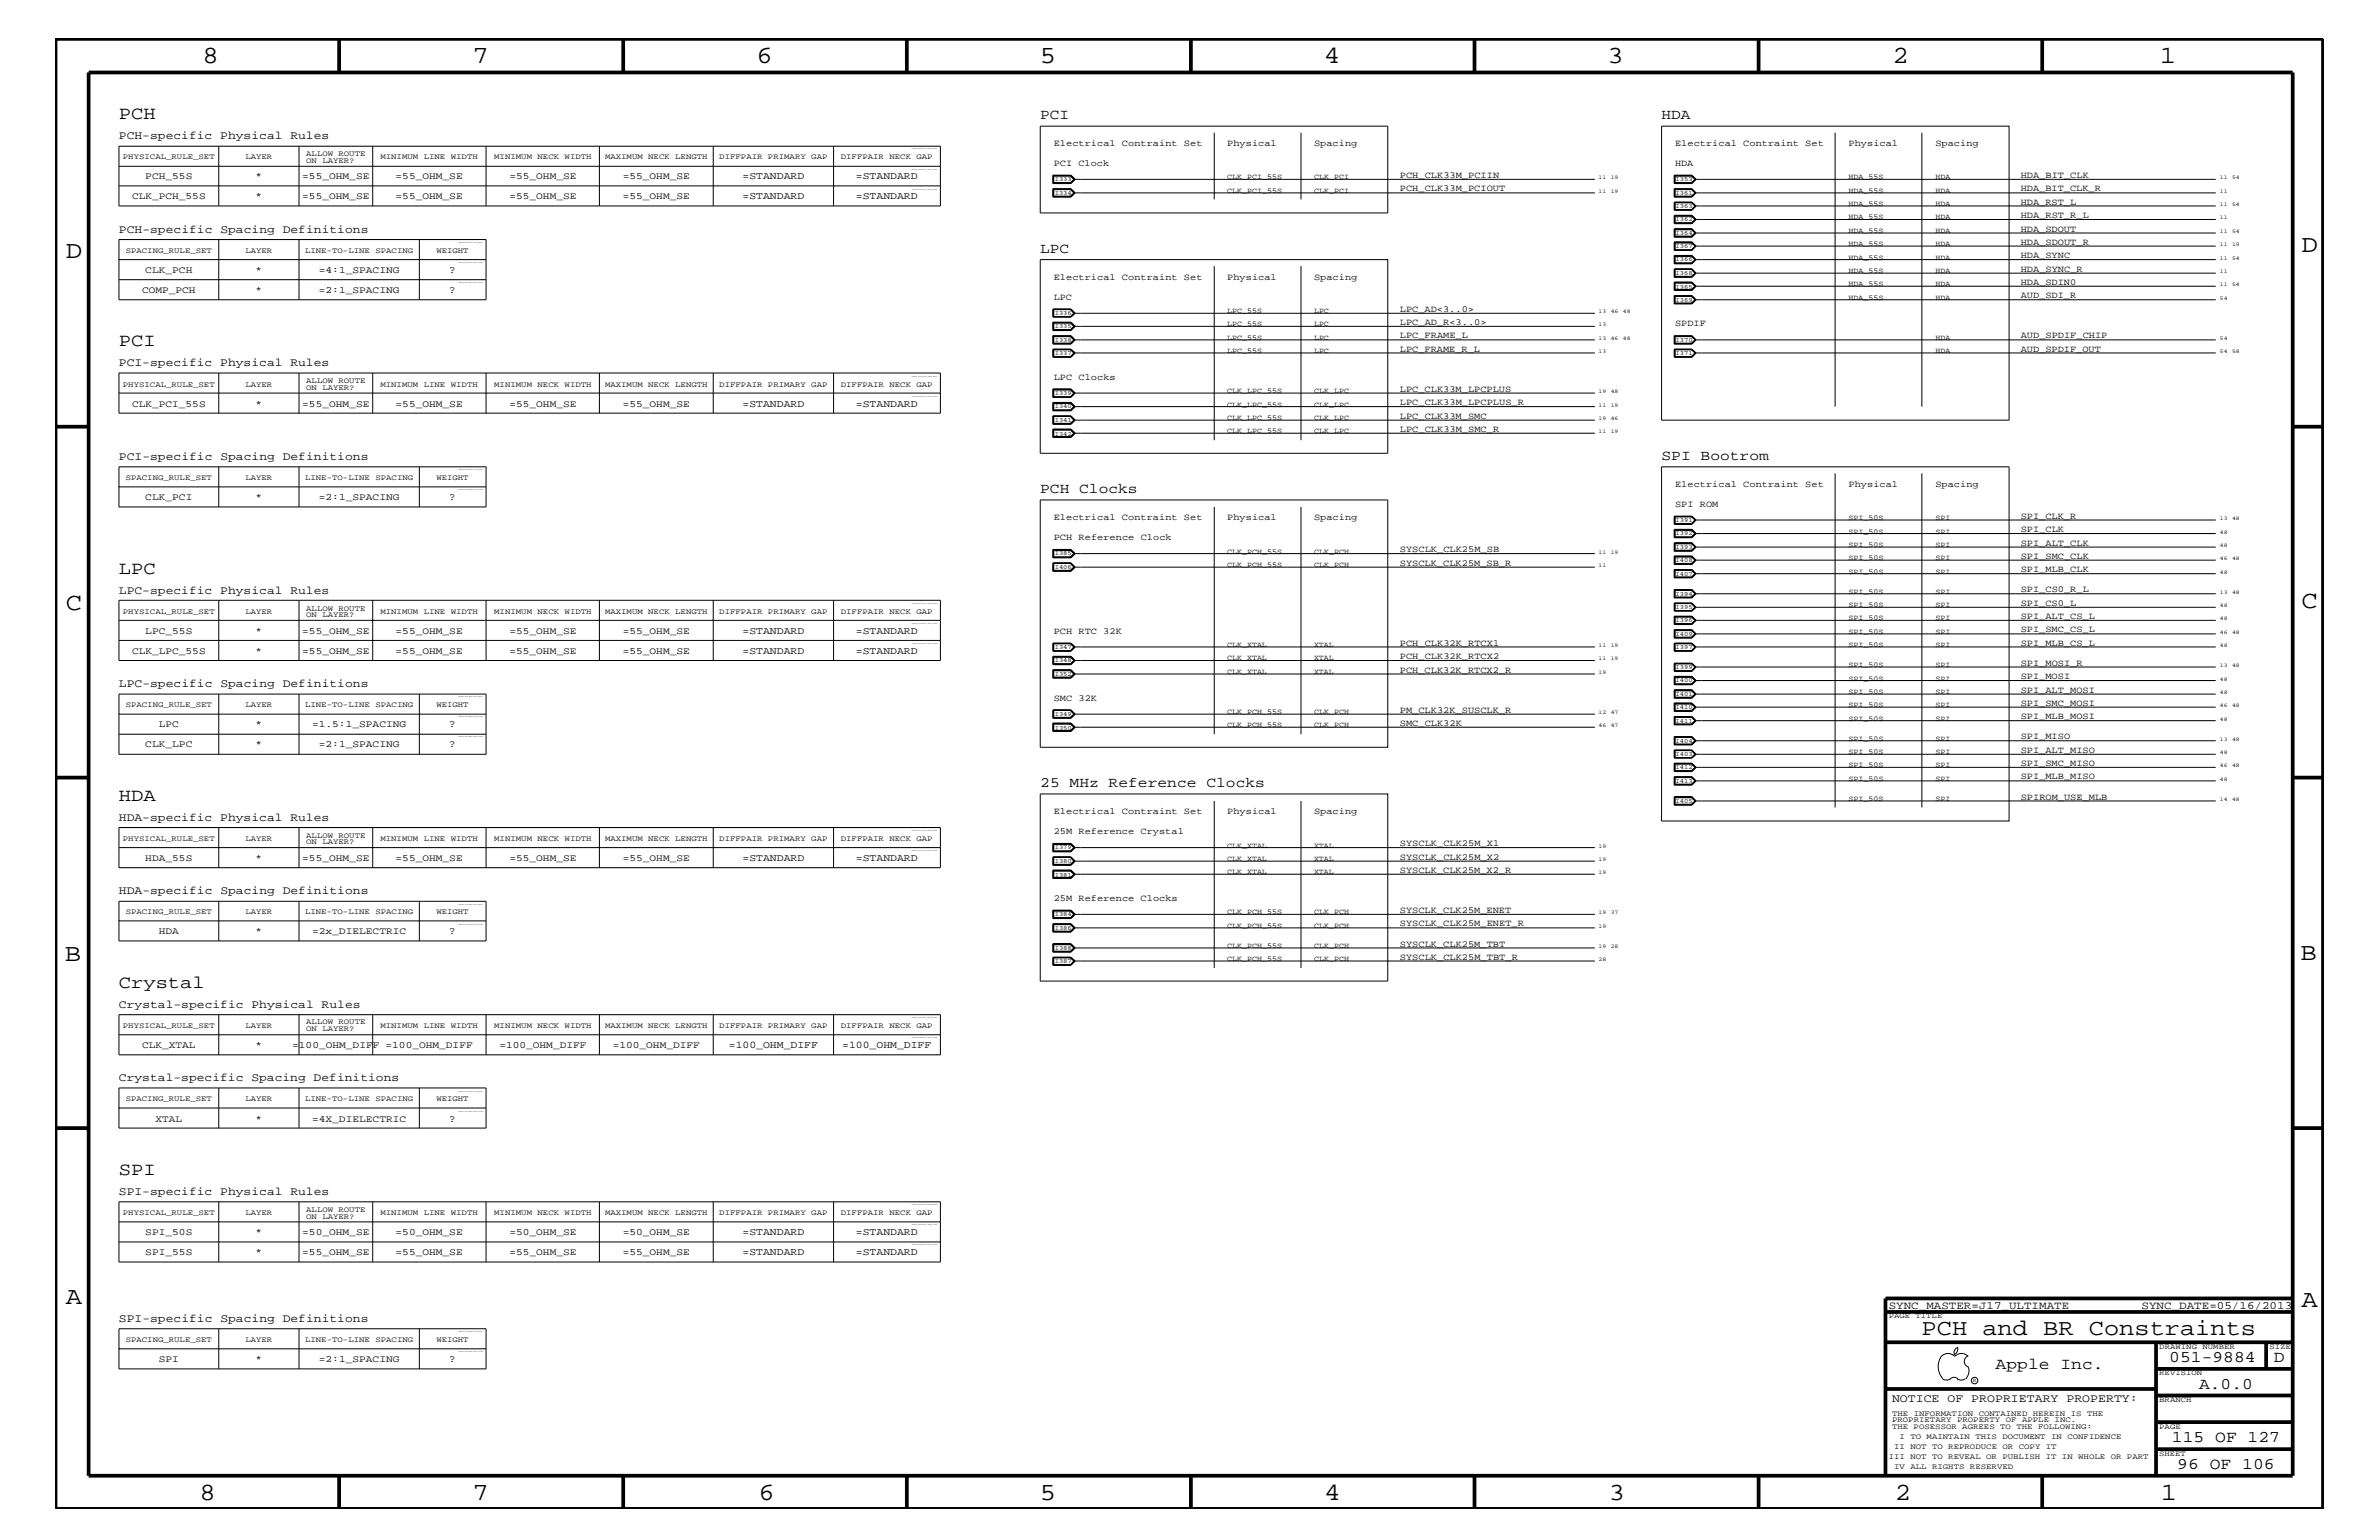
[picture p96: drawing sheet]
<svg xmlns="http://www.w3.org/2000/svg" width="432mm" height="279mm" viewBox="0 0 432 279" stroke-linecap="round" stroke-linejoin="round" font-family="sans-serif">
<defs><g id="words">
<g font-size="4.5">
<text x="36.7" y="11.5">8</text>
<text x="85.8" y="11.5">7</text>
<text x="137.3" y="11.5">6</text>
<text x="188.7" y="11.5">5</text>
<text x="240.3" y="11.5">4</text>
<text x="291.8" y="11.5">3</text>
<text x="343.5" y="11.5">2</text>
<text x="392" y="11.5">1</text>
<text x="11.9" y="46.8">D</text>
<text x="417.7" y="45.7">D</text>
<text x="11.9" y="110.6">C</text>
<text x="417.7" y="110.3">C</text>
<text x="11.8" y="174.3">B</text>
<text x="417.6" y="174.2">B</text>
<text x="11.9" y="236.7">A</text>
<text x="417.7" y="237.1">A</text>
<text x="36.2" y="272.1">8</text>
<text x="85.8" y="272.1">7</text>
<text x="137.7" y="272.1">6</text>
<text x="188.7" y="272.1">5</text>
<text x="240.4" y="272.1">4</text>
<text x="292" y="272.1">3</text>
<text x="343.9" y="272.1">2</text>
<text x="392.2" y="272.1">1</text>
</g>
<text font-size="4.1" x="348.8" y="242.3">PCH and BR Constraints</text>
<g font-size="3.3">
<text x="21.6" y="21.6">PCH</text>
<text x="21.6" y="62.9">PCI</text>
<text x="21.6" y="104.1">LPC</text>
<text x="21.6" y="145.3">HDA</text>
<text x="21.6" y="179.3">Crystal</text>
<text x="21.6" y="213.2">SPI</text>
</g>
<g font-size="3">
<text x="362.2" y="248.4">Apple Inc.</text>
<text x="393.7" y="247.1">051-9884</text>
<text x="399.2" y="252">A.0.0</text>
<text x="412.7" y="247.1">D</text>
<text x="394.2" y="261.6">115 OF 127</text>
<text x="395.2" y="266.6">96 OF 106</text>
</g>
<g font-size="2.6">
<text x="188.8" y="21.6">PCI</text>
<text x="301.6" y="21.6">HDA</text>
<text x="188.8" y="45.9">LPC</text>
<text x="301.6" y="83.5">SPI Bootrom</text>
<text x="188.8" y="89.5">PCH Clocks</text>
<text x="188.8" y="142.9">25 MHz Reference Clocks</text>
</g>
<g font-size="2.1">
<text x="21.6" y="25.3">PCH-specific Physical Rules</text>
<text x="21.6" y="42.3">PCH-specific Spacing Definitions</text>
<text x="21.6" y="66.5">PCI-specific Physical Rules</text>
<text x="21.6" y="83.5">PCI-specific Spacing Definitions</text>
<text x="21.6" y="107.7">LPC-specific Physical Rules</text>
<text x="21.6" y="124.7">LPC-specific Spacing Definitions</text>
<text x="21.6" y="149">HDA-specific Physical Rules</text>
<text x="21.6" y="162.2">HDA-specific Spacing Definitions</text>
<text x="21.6" y="182.9">Crystal-specific Physical Rules</text>
<text x="21.6" y="196.2">Crystal-specific Spacing Definitions</text>
<text x="21.6" y="216.9">SPI-specific Physical Rules</text>
<text x="21.6" y="239.9">SPI-specific Spacing Definitions</text>
<text x="343.4" y="254.4">NOTICE OF PROPRIETARY PROPERTY:</text>
</g>
<g font-size="2">
<text x="342.8" y="237.4">SYNC_MASTER=J17_ULTIMATE</text>
<text x="388.7" y="237.4">SYNC_DATE=05/16/2013</text>
</g>
<g font-size="1.9">
<text x="134.8" y="32.5">=STANDARD</text>
<text x="155.4" y="32.5">=STANDARD</text>
<text x="134.8" y="36.2">=STANDARD</text>
<text x="155.4" y="36.2">=STANDARD</text>
<text x="81.5" y="49.6">?</text>
<text x="81.5" y="53.2">?</text>
<text x="134.8" y="73.8">=STANDARD</text>
<text x="155.4" y="73.8">=STANDARD</text>
<text x="81.5" y="90.7">?</text>
<text x="134.8" y="115">=STANDARD</text>
<text x="134.8" y="118.6">=STANDARD</text>
<text x="155.4" y="115">=STANDARD</text>
<text x="155.4" y="118.6">=STANDARD</text>
<text x="81.5" y="131.9">?</text>
<text x="81.5" y="135.6">?</text>
<text x="134.8" y="156.2">=STANDARD</text>
<text x="155.4" y="156.2">=STANDARD</text>
<text x="81.5" y="169.5">?</text>
<text x="132.3" y="190.2">=100_OHM_DIFF</text>
<text x="152.9" y="190.2">=100_OHM_DIFF</text>
<text x="81.5" y="203.5">?</text>
<text x="134.8" y="224.1">=STANDARD</text>
<text x="134.8" y="227.7">=STANDARD</text>
<text x="155.4" y="224.1">=STANDARD</text>
<text x="155.4" y="227.7">=STANDARD</text>
<text x="81.5" y="247.1">?</text>
</g>
<g font-size="1.8">
<text x="26.4" y="32.5">PCH_55S</text>
<text x="46.4" y="32.5">*</text>
<text x="54.9" y="32.5">=55_OHM_SE</text>
<text x="71.8" y="32.5">=55_OHM_SE</text>
<text x="92.5" y="32.5">=55_OHM_SE</text>
<text x="113" y="32.5">=55_OHM_SE</text>
<text x="24" y="36.2">CLK_PCH_55S</text>
<text x="46.4" y="36.2">*</text>
<text x="54.9" y="36.2">=55_OHM_SE</text>
<text x="71.8" y="36.2">=55_OHM_SE</text>
<text x="92.5" y="36.2">=55_OHM_SE</text>
<text x="113" y="36.2">=55_OHM_SE</text>
<text x="25.8" y="53.2">COMP_PCH</text>
<text x="26.4" y="49.6">CLK_PCH</text>
<text x="46.4" y="49.6">*</text>
<text x="46.4" y="53.2">*</text>
<text x="57.9" y="49.6">=4:1_SPACING</text>
<text x="57.9" y="53.2">=2:1_SPACING</text>
<text x="24" y="73.8">CLK_PCI_55S</text>
<text x="46.4" y="73.8">*</text>
<text x="54.9" y="73.8">=55_OHM_SE</text>
<text x="71.8" y="73.8">=55_OHM_SE</text>
<text x="92.5" y="73.8">=55_OHM_SE</text>
<text x="113" y="73.8">=55_OHM_SE</text>
<text x="26.4" y="90.7">CLK_PCI</text>
<text x="46.4" y="90.7">*</text>
<text x="57.9" y="90.7">=2:1_SPACING</text>
<text x="24" y="118.6">CLK_LPC_55S</text>
<text x="26.4" y="115">LPC_55S</text>
<text x="46.4" y="115">*</text>
<text x="46.4" y="118.6">*</text>
<text x="54.9" y="115">=55_OHM_SE</text>
<text x="54.9" y="118.6">=55_OHM_SE</text>
<text x="71.8" y="115">=55_OHM_SE</text>
<text x="71.8" y="118.6">=55_OHM_SE</text>
<text x="92.5" y="115">=55_OHM_SE</text>
<text x="92.5" y="118.6">=55_OHM_SE</text>
<text x="113" y="118.6">=55_OHM_SE</text>
<text x="113" y="115">=55_OHM_SE</text>
<text x="28.8" y="131.9">LPC</text>
<text x="46.4" y="131.9">*</text>
<text x="56.6" y="131.9">=1.5:1_SPACING</text>
<text x="26.4" y="135.6">CLK_LPC</text>
<text x="46.4" y="135.6">*</text>
<text x="57.9" y="135.6">=2:1_SPACING</text>
<text x="26.4" y="156.2">HDA_55S</text>
<text x="46.4" y="156.2">*</text>
<text x="54.9" y="156.2">=55_OHM_SE</text>
<text x="71.8" y="156.2">=55_OHM_SE</text>
<text x="92.5" y="156.2">=55_OHM_SE</text>
<text x="113" y="156.2">=55_OHM_SE</text>
<text x="28.8" y="169.5">HDA</text>
<text x="46.4" y="169.5">*</text>
<text x="56.6" y="169.5">=2x_DIELECTRIC</text>
<text x="25.8" y="190.2">CLK_XTAL</text>
<text x="46.4" y="190.2">*</text>
<text x="53" y="190.2">=100_OHM_DIFF =100_OHM_DIFF</text>
<text x="90.6" y="190.2">=100_OHM_DIFF</text>
<text x="111.2" y="190.2">=100_OHM_DIFF</text>
<text x="28.2" y="203.5">XTAL</text>
<text x="46.4" y="203.5">*</text>
<text x="56.6" y="203.5">=4X_DIELECTRIC</text>
<text x="26.4" y="224.1">SPI_50S</text>
<text x="26.4" y="227.7">SPI_55S</text>
<text x="46.4" y="224.1">*</text>
<text x="46.4" y="227.7">*</text>
<text x="54.9" y="224.1">=50_OHM_SE</text>
<text x="54.9" y="227.7">=55_OHM_SE</text>
<text x="71.8" y="224.1">=50_OHM_SE</text>
<text x="71.8" y="227.7">=55_OHM_SE</text>
<text x="92.5" y="224.1">=50_OHM_SE</text>
<text x="92.5" y="227.7">=55_OHM_SE</text>
<text x="113" y="224.1">=50_OHM_SE</text>
<text x="113" y="227.7">=55_OHM_SE</text>
<text x="28.8" y="247.1">SPI</text>
<text x="46.4" y="247.1">*</text>
<text x="57.9" y="247.1">=2:1_SPACING</text>
</g>
<g font-size="1.7">
<text x="191.3" y="26.5">Electrical Contraint Set</text>
<text x="222.8" y="26.5">Physical</text>
<text x="238.5" y="26.5">Spacing</text>
<text x="304" y="26.5">Electrical Contraint Set</text>
<text x="335.5" y="26.5">Physical</text>
<text x="351.3" y="26.5">Spacing</text>
<text x="191.3" y="30.2">PCI Clock</text>
<text x="254.1" y="32.3">PCH_CLK33M_PCIIN</text>
<text x="254.1" y="34.7">PCH_CLK33M_PCIOUT</text>
<text x="304" y="30.2">HDA</text>
<text x="366.8" y="34.7">HDA_BIT_CLK_R</text>
<text x="366.8" y="32.3">HDA_BIT_CLK</text>
<text x="366.8" y="37.2">HDA_RST_L</text>
<text x="366.8" y="39.6">HDA_RST_R_L</text>
<text x="366.8" y="42">HDA_SDOUT</text>
<text x="366.8" y="46.8">HDA_SYNC</text>
<text x="366.8" y="44.4">HDA_SDOUT_R</text>
<text x="191.3" y="50.7">Electrical Contraint Set</text>
<text x="222.8" y="50.7">Physical</text>
<text x="238.5" y="50.7">Spacing</text>
<text x="366.8" y="49.3">HDA_SYNC_R</text>
<text x="366.8" y="51.7">HDA_SDIN0</text>
<text x="191.3" y="54.4">LPC</text>
<text x="254.1" y="59">LPC_AD_R&lt;3..0&gt;</text>
<text x="254.1" y="56.6">LPC_AD&lt;3..0&gt;</text>
<text x="304" y="59.2">SPDIF</text>
<text x="366.8" y="54.1">AUD_SDI_R</text>
<text x="254.1" y="61.4">LPC_FRAME_L</text>
<text x="254.1" y="63.9">LPC_FRAME_R_L</text>
<text x="366.8" y="63.9">AUD_SPDIF_OUT</text>
<text x="366.8" y="61.4">AUD_SPDIF_CHIP</text>
<text x="191.3" y="68.9">LPC Clocks</text>
<text x="254.1" y="71.1">LPC_CLK33M_LPCPLUS</text>
<text x="254.1" y="76">LPC_CLK33M_SMC</text>
<text x="254.1" y="73.5">LPC_CLK33M_LPCPLUS_R</text>
<text x="254.1" y="78.3">LPC_CLK33M_SMC_R</text>
<text x="304" y="88.3">Electrical Contraint Set</text>
<text x="335.5" y="88.3">Physical</text>
<text x="351.3" y="88.3">Spacing</text>
<text x="191.3" y="94.3">Electrical Contraint Set</text>
<text x="222.8" y="94.3">Physical</text>
<text x="238.5" y="94.3">Spacing</text>
<text x="304" y="92">SPI ROM</text>
<text x="366.8" y="94.2">SPI_CLK_R</text>
<text x="191.3" y="98">PCH Reference Clock</text>
<text x="254.1" y="100.2">SYSCLK_CLK25M_SB</text>
<text x="366.8" y="101.4">SPI_SMC_CLK</text>
<text x="366.8" y="96.5">SPI_CLK</text>
<text x="366.8" y="99">SPI_ALT_CLK</text>
<text x="254.1" y="102.6">SYSCLK_CLK25M_SB_R</text>
<text x="366.8" y="103.8">SPI_MLB_CLK</text>
<text x="366.8" y="107.5">SPI_CS0_R_L</text>
<text x="366.8" y="109.9">SPI_CS0_L</text>
<text x="366.8" y="112.3">SPI_ALT_CS_L</text>
<text x="191.3" y="115">PCH RTC 32K</text>
<text x="254.1" y="119.6">PCH_CLK32K_RTCX2</text>
<text x="254.1" y="117.2">PCH_CLK32K_RTCX1</text>
<text x="366.8" y="114.8">SPI_SMC_CS_L</text>
<text x="366.8" y="117.2">SPI_MLB_CS_L</text>
<text x="254.1" y="122">PCH_CLK32K_RTCX2_R</text>
<text x="366.8" y="120.8">SPI_MOSI_R</text>
<text x="366.8" y="123.2">SPI_MOSI</text>
<text x="366.8" y="125.7">SPI_ALT_MOSI</text>
<text x="191.3" y="127.1">SMC 32K</text>
<text x="254.1" y="129.3">PM_CLK32K_SUSCLK_R</text>
<text x="254.1" y="131.7">SMC_CLK32K</text>
<text x="366.8" y="128">SPI_SMC_MOSI</text>
<text x="366.8" y="130.5">SPI_MLB_MOSI</text>
<text x="366.8" y="134.1">SPI_MISO</text>
<text x="366.8" y="136.6">SPI_ALT_MISO</text>
<text x="366.8" y="139">SPI_SMC_MISO</text>
<text x="366.8" y="141.4">SPI_MLB_MISO</text>
<text x="191.3" y="147.7">Electrical Contraint Set</text>
<text x="222.8" y="147.7">Physical</text>
<text x="238.5" y="147.7">Spacing</text>
<text x="366.8" y="145.1">SPIROM_USE_MLB</text>
<text x="191.3" y="151.3">25M Reference Crystal</text>
<text x="254.1" y="156">SYSCLK_CLK25M_X2</text>
<text x="254.1" y="153.5">SYSCLK_CLK25M_X1</text>
<text x="254.1" y="158.4">SYSCLK_CLK25M_X2_R</text>
<text x="191.3" y="163.5">25M Reference Clocks</text>
<text x="254.1" y="165.6">SYSCLK_CLK25M_ENET</text>
<text x="254.1" y="168.1">SYSCLK_CLK25M_ENET_R</text>
<text x="254.1" y="171.7">SYSCLK_CLK25M_TBT</text>
<text x="254.1" y="174.2">SYSCLK_CLK25M_TBT_R</text>
</g>
<g font-size="1.4">
<text x="22.3" y="28.9">PHYSICAL_RULE_SET</text>
<text x="44.6" y="28.9">LAYER</text>
<text x="55.6" y="28.3">ALLOW ROUTE</text>
<text x="55.6" y="29.5">ON LAYER?</text>
<text x="69" y="28.9">MINIMUM LINE WIDTH</text>
<text x="89.7" y="28.9">MINIMUM NECK WIDTH</text>
<text x="109.8" y="28.9">MAXIMUM NECK LENGTH</text>
<text x="130.6" y="28.9">DIFFPAIR PRIMARY GAP</text>
<text x="152.6" y="28.9">DIFFPAIR NECK GAP</text>
<text x="222.8" y="32.5">CLK_PCI_55S</text>
<text x="222.8" y="35">CLK_PCI_55S</text>
<text x="238.5" y="32.5">CLK_PCI</text>
<text x="238.5" y="35">CLK_PCI</text>
<text x="335.5" y="35">HDA_55S</text>
<text x="335.5" y="32.5">HDA_55S</text>
<text x="351.3" y="35">HDA</text>
<text x="351.3" y="32.5">HDA</text>
<text x="335.5" y="37.4">HDA_55S</text>
<text x="335.5" y="39.8">HDA_55S</text>
<text x="351.3" y="37.4">HDA</text>
<text x="351.3" y="39.8">HDA</text>
<text x="22.8" y="45.9">SPACING_RULE_SET</text>
<text x="44.6" y="45.9">LAYER</text>
<text x="55.4" y="45.9">LINE-TO-LINE SPACING</text>
<text x="79.2" y="45.9">WEIGHT</text>
<text x="335.5" y="42.3">HDA_55S</text>
<text x="335.5" y="47.1">HDA_55S</text>
<text x="335.5" y="44.6">HDA_55S</text>
<text x="351.3" y="42.3">HDA</text>
<text x="351.3" y="47.1">HDA</text>
<text x="351.3" y="44.6">HDA</text>
<text x="335.5" y="49.6">HDA_55S</text>
<text x="335.5" y="51.9">HDA_55S</text>
<text x="351.3" y="49.6">HDA</text>
<text x="351.3" y="51.9">HDA</text>
<text x="222.8" y="59.2">LPC_55S</text>
<text x="222.8" y="56.8">LPC_55S</text>
<text x="238.5" y="59.2">LPC</text>
<text x="238.5" y="56.8">LPC</text>
<text x="335.5" y="54.4">HDA_55S</text>
<text x="351.3" y="54.4">HDA</text>
<text x="222.8" y="61.7">LPC_55S</text>
<text x="222.8" y="64">LPC_55S</text>
<text x="238.5" y="61.7">LPC</text>
<text x="238.5" y="64">LPC</text>
<text x="351.3" y="64">HDA</text>
<text x="351.3" y="61.7">HDA</text>
<text x="22.3" y="70.1">PHYSICAL_RULE_SET</text>
<text x="44.6" y="70.1">LAYER</text>
<text x="55.6" y="69.5">ALLOW ROUTE</text>
<text x="55.6" y="70.7">ON LAYER?</text>
<text x="69" y="70.1">MINIMUM LINE WIDTH</text>
<text x="89.7" y="70.1">MINIMUM NECK WIDTH</text>
<text x="109.8" y="70.1">MAXIMUM NECK LENGTH</text>
<text x="130.6" y="70.1">DIFFPAIR PRIMARY GAP</text>
<text x="152.6" y="70.1">DIFFPAIR NECK GAP</text>
<text x="222.8" y="71.3">CLK_LPC_55S</text>
<text x="238.5" y="71.3">CLK_LPC</text>
<text x="222.8" y="76.2">CLK_LPC_55S</text>
<text x="222.8" y="73.8">CLK_LPC_55S</text>
<text x="238.5" y="76.2">CLK_LPC</text>
<text x="238.5" y="73.8">CLK_LPC</text>
<text x="222.8" y="78.6">CLK_LPC_55S</text>
<text x="238.5" y="78.6">CLK_LPC</text>
<text x="22.8" y="87.1">SPACING_RULE_SET</text>
<text x="44.6" y="87.1">LAYER</text>
<text x="55.4" y="87.1">LINE-TO-LINE SPACING</text>
<text x="79.2" y="87.1">WEIGHT</text>
<text x="335.5" y="94.3">SPI_50S</text>
<text x="351.3" y="94.3">SPI</text>
<text x="222.8" y="100.4">CLK_PCH_55S</text>
<text x="238.5" y="100.4">CLK_PCH</text>
<text x="335.5" y="101.6">SPI_50S</text>
<text x="335.5" y="96.8">SPI_50S</text>
<text x="335.5" y="99.3">SPI_50S</text>
<text x="351.3" y="101.6">SPI</text>
<text x="351.3" y="96.8">SPI</text>
<text x="351.3" y="99.3">SPI</text>
<text x="222.8" y="102.9">CLK_PCH_55S</text>
<text x="238.5" y="102.9">CLK_PCH</text>
<text x="335.5" y="104.1">SPI_50S</text>
<text x="335.5" y="107.7">SPI_50S</text>
<text x="351.3" y="104.1">SPI</text>
<text x="351.3" y="107.7">SPI</text>
<text x="22.3" y="111.4">PHYSICAL_RULE_SET</text>
<text x="44.6" y="111.4">LAYER</text>
<text x="55.6" y="110.8">ALLOW ROUTE</text>
<text x="55.6" y="112">ON LAYER?</text>
<text x="69" y="111.4">MINIMUM LINE WIDTH</text>
<text x="89.7" y="111.4">MINIMUM NECK WIDTH</text>
<text x="109.8" y="111.4">MAXIMUM NECK LENGTH</text>
<text x="130.6" y="111.4">DIFFPAIR PRIMARY GAP</text>
<text x="152.6" y="111.4">DIFFPAIR NECK GAP</text>
<text x="335.5" y="110.2">SPI_50S</text>
<text x="335.5" y="112.6">SPI_50S</text>
<text x="351.3" y="110.2">SPI</text>
<text x="351.3" y="112.6">SPI</text>
<text x="222.8" y="119.8">CLK_XTAL</text>
<text x="222.8" y="117.4">CLK_XTAL</text>
<text x="238.5" y="119.8">XTAL</text>
<text x="238.5" y="117.4">XTAL</text>
<text x="335.5" y="115">SPI_50S</text>
<text x="335.5" y="117.4">SPI_50S</text>
<text x="351.3" y="115">SPI</text>
<text x="351.3" y="117.4">SPI</text>
<text x="222.8" y="122.3">CLK_XTAL</text>
<text x="238.5" y="122.3">XTAL</text>
<text x="335.5" y="121">SPI_50S</text>
<text x="335.5" y="123.5">SPI_50S</text>
<text x="335.5" y="125.9">SPI_50S</text>
<text x="351.3" y="121">SPI</text>
<text x="351.3" y="123.5">SPI</text>
<text x="351.3" y="125.9">SPI</text>
<text x="22.8" y="128.3">SPACING_RULE_SET</text>
<text x="44.6" y="128.3">LAYER</text>
<text x="55.4" y="128.3">LINE-TO-LINE SPACING</text>
<text x="79.2" y="128.3">WEIGHT</text>
<text x="222.8" y="129.6">CLK_PCH_55S</text>
<text x="222.8" y="131.9">CLK_PCH_55S</text>
<text x="238.5" y="129.6">CLK_PCH</text>
<text x="238.5" y="131.9">CLK_PCH</text>
<text x="335.5" y="128.3">SPI_50S</text>
<text x="335.5" y="130.8">SPI_50S</text>
<text x="351.3" y="128.3">SPI</text>
<text x="351.3" y="130.8">SPI</text>
<text x="335.5" y="134.4">SPI_50S</text>
<text x="335.5" y="136.8">SPI_50S</text>
<text x="351.3" y="134.4">SPI</text>
<text x="351.3" y="136.8">SPI</text>
<text x="335.5" y="139.2">SPI_50S</text>
<text x="335.5" y="141.7">SPI_50S</text>
<text x="351.3" y="139.2">SPI</text>
<text x="351.3" y="141.7">SPI</text>
<text x="335.5" y="145.3">SPI_50S</text>
<text x="351.3" y="145.3">SPI</text>
<text x="22.3" y="152.6">PHYSICAL_RULE_SET</text>
<text x="44.6" y="152.6">LAYER</text>
<text x="55.6" y="152">ALLOW ROUTE</text>
<text x="55.6" y="153.2">ON LAYER?</text>
<text x="69" y="152.6">MINIMUM LINE WIDTH</text>
<text x="89.7" y="152.6">MINIMUM NECK WIDTH</text>
<text x="109.8" y="152.6">MAXIMUM NECK LENGTH</text>
<text x="130.6" y="152.6">DIFFPAIR PRIMARY GAP</text>
<text x="152.6" y="152.6">DIFFPAIR NECK GAP</text>
<text x="222.8" y="153.8">CLK_XTAL</text>
<text x="238.5" y="153.8">XTAL</text>
<text x="222.8" y="156.2">CLK_XTAL</text>
<text x="222.8" y="158.6">CLK_XTAL</text>
<text x="238.5" y="156.2">XTAL</text>
<text x="238.5" y="158.6">XTAL</text>
<text x="22.8" y="165.9">SPACING_RULE_SET</text>
<text x="44.6" y="165.9">LAYER</text>
<text x="55.4" y="165.9">LINE-TO-LINE SPACING</text>
<text x="79.2" y="165.9">WEIGHT</text>
<text x="222.8" y="165.9">CLK_PCH_55S</text>
<text x="238.5" y="165.9">CLK_PCH</text>
<text x="222.8" y="168.3">CLK_PCH_55S</text>
<text x="222.8" y="172">CLK_PCH_55S</text>
<text x="238.5" y="168.3">CLK_PCH</text>
<text x="238.5" y="172">CLK_PCH</text>
<text x="222.8" y="174.4">CLK_PCH_55S</text>
<text x="238.5" y="174.4">CLK_PCH</text>
<text x="55.6" y="185.9">ALLOW ROUTE</text>
<text x="22.3" y="186.5">PHYSICAL_RULE_SET</text>
<text x="44.6" y="186.5">LAYER</text>
<text x="55.6" y="187.1">ON LAYER?</text>
<text x="69" y="186.5">MINIMUM LINE WIDTH</text>
<text x="89.7" y="186.5">MINIMUM NECK WIDTH</text>
<text x="109.8" y="186.5">MAXIMUM NECK LENGTH</text>
<text x="130.6" y="186.5">DIFFPAIR PRIMARY GAP</text>
<text x="152.6" y="186.5">DIFFPAIR NECK GAP</text>
<text x="22.8" y="199.8">SPACING_RULE_SET</text>
<text x="44.6" y="199.8">LAYER</text>
<text x="55.4" y="199.8">LINE-TO-LINE SPACING</text>
<text x="79.2" y="199.8">WEIGHT</text>
<text x="22.3" y="220.4">PHYSICAL_RULE_SET</text>
<text x="44.6" y="220.4">LAYER</text>
<text x="55.6" y="219.8">ALLOW ROUTE</text>
<text x="55.6" y="221.1">ON LAYER?</text>
<text x="69" y="220.4">MINIMUM LINE WIDTH</text>
<text x="89.7" y="220.4">MINIMUM NECK WIDTH</text>
<text x="109.8" y="220.4">MAXIMUM NECK LENGTH</text>
<text x="130.6" y="220.4">DIFFPAIR PRIMARY GAP</text>
<text x="152.6" y="220.4">DIFFPAIR NECK GAP</text>
<text x="342.8" y="239.2">PAGE TITLE</text>
<text x="22.8" y="243.5">SPACING_RULE_SET</text>
<text x="44.6" y="243.5">LAYER</text>
<text x="55.4" y="243.5">LINE-TO-LINE SPACING</text>
<text x="79.2" y="243.5">WEIGHT</text>
<text x="391.9" y="244.7">DRAWING NUMBER</text>
<text x="411.9" y="244.7">SIZE</text>
<text x="391.9" y="249.5">REVISION</text>
<text x="343.4" y="256.8">THE INFORMATION CONTAINED HEREIN IS THE</text>
<text x="391.9" y="254.4">BRANCH</text>
<text x="343.4" y="258">PROPRIETARY PROPERTY OF APPLE INC.</text>
<text x="343.4" y="259.3">THE POSESSOR AGREES TO THE FOLLOWING:</text>
<text x="343.8" y="262.9">II NOT TO REPRODUCE OR COPY IT</text>
<text x="344.8" y="261.1">I TO MAINTAIN THIS DOCUMENT IN CONFIDENCE</text>
<text x="391.9" y="259.3">PAGE</text>
<text x="342.8" y="264.7">III NOT TO REVEAL OR PUBLISH IT IN WHOLE OR PART</text>
<text x="343.8" y="266.6">IV ALL RIGHTS RESERVED</text>
<text x="391.9" y="264.1">SHEET</text>
</g>
<g font-size="1.2">
<text x="191.4" y="32.9">I333</text>
<text x="191.4" y="35.3">I334</text>
<text x="304.1" y="32.9">I353</text>
<text x="304.1" y="35.3">I361</text>
<text x="304.1" y="40.2">I362</text>
<text x="304.1" y="37.8">I363</text>
<text x="304.1" y="42.6">I364</text>
<text x="304.1" y="47.4">I366</text>
<text x="304.1" y="45.1">I367</text>
<text x="304.1" y="52.4">I365</text>
<text x="304.1" y="49.9">I368</text>
<text x="191.4" y="59.5">I335</text>
<text x="191.4" y="57.2">I336</text>
<text x="304.1" y="54.7">I369</text>
<text x="191.4" y="64.5">I337</text>
<text x="191.4" y="62">I338</text>
<text x="304.1" y="62">I370</text>
<text x="304.1" y="64.5">I371</text>
<text x="191.4" y="71.7">I339</text>
<text x="191.4" y="74.1">I340</text>
<text x="191.4" y="76.6">I341</text>
<text x="191.4" y="79">I342</text>
<text x="304.1" y="94.8">I391</text>
<text x="191.4" y="100.8">I385</text>
<text x="304.1" y="97.1">I392</text>
<text x="304.1" y="99.6">I393</text>
<text x="191.4" y="103.2">I406</text>
<text x="304.1" y="104.4">I407</text>
<text x="304.1" y="102.1">I408</text>
<text x="304.1" y="108.1">I394</text>
<text x="304.1" y="110.5">I395</text>
<text x="304.1" y="112.9">I396</text>
<text x="191.4" y="117.8">I347</text>
<text x="304.1" y="117.8">I397</text>
<text x="304.1" y="115.3">I409</text>
<text x="191.4" y="120.2">I348</text>
<text x="191.4" y="122.6">I352</text>
<text x="304.1" y="121.4">I399</text>
<text x="304.1" y="123.8">I400</text>
<text x="191.4" y="129.9">I349</text>
<text x="304.1" y="126.3">I401</text>
<text x="304.1" y="128.7">I410</text>
<text x="304.1" y="131.1">I411</text>
<text x="191.4" y="132.4">I350</text>
<text x="304.1" y="137.2">I403</text>
<text x="304.1" y="134.7">I404</text>
<text x="304.1" y="139.6">I412</text>
<text x="304.1" y="142">I413</text>
<text x="304.1" y="145.7">I405</text>
<text x="191.4" y="154.1">I379</text>
<text x="191.4" y="156.6">I380</text>
<text x="191.4" y="159">I381</text>
<text x="191.4" y="166.2">I384</text>
<text x="191.4" y="168.7">I386</text>
<text x="191.4" y="172.3">I388</text>
<text x="191.4" y="174.8">I387</text>
</g>
<g font-size="1">
<text x="290.2" y="32.5">11</text>
<text x="290.2" y="35">11</text>
<text x="292.4" y="32.5">19</text>
<text x="292.4" y="35">19</text>
<text x="402.9" y="35">11</text>
<text x="402.9" y="32.5">11</text>
<text x="405.1" y="32.5">54</text>
<text x="402.9" y="37.4">11</text>
<text x="402.9" y="39.8">11</text>
<text x="405.1" y="37.4">54</text>
<text x="402.9" y="42.3">11</text>
<text x="402.9" y="47.1">11</text>
<text x="402.9" y="44.6">11</text>
<text x="405.1" y="42.3">54</text>
<text x="405.1" y="47.1">54</text>
<text x="405.1" y="44.6">19</text>
<text x="402.9" y="49.6">11</text>
<text x="402.9" y="51.9">11</text>
<text x="405.1" y="51.9">54</text>
<text x="290.2" y="59.2">13</text>
<text x="290.2" y="56.8">13</text>
<text x="292.4" y="56.8">46</text>
<text x="294.6" y="56.8">48</text>
<text x="402.9" y="54.4">54</text>
<text x="290.2" y="61.7">13</text>
<text x="290.2" y="64">13</text>
<text x="292.4" y="61.7">46</text>
<text x="294.6" y="61.7">48</text>
<text x="402.9" y="64">54</text>
<text x="402.9" y="61.7">54</text>
<text x="405.1" y="64">58</text>
<text x="290.2" y="71.3">19</text>
<text x="292.4" y="71.3">48</text>
<text x="290.2" y="76.2">19</text>
<text x="290.2" y="73.8">11</text>
<text x="292.4" y="76.2">46</text>
<text x="292.4" y="73.8">19</text>
<text x="290.2" y="78.6">11</text>
<text x="292.4" y="78.6">19</text>
<text x="402.9" y="94.3">13</text>
<text x="405.1" y="94.3">48</text>
<text x="290.2" y="100.4">11</text>
<text x="292.4" y="100.4">19</text>
<text x="402.9" y="101.6">46</text>
<text x="402.9" y="96.8">48</text>
<text x="402.9" y="99.3">48</text>
<text x="405.1" y="101.6">48</text>
<text x="290.2" y="102.9">11</text>
<text x="402.9" y="104.1">48</text>
<text x="402.9" y="107.7">13</text>
<text x="405.1" y="107.7">48</text>
<text x="402.9" y="110.2">48</text>
<text x="402.9" y="112.6">48</text>
<text x="290.2" y="119.8">11</text>
<text x="290.2" y="117.4">11</text>
<text x="292.4" y="119.8">19</text>
<text x="292.4" y="117.4">19</text>
<text x="402.9" y="115">46</text>
<text x="402.9" y="117.4">48</text>
<text x="405.1" y="115">48</text>
<text x="290.2" y="122.3">19</text>
<text x="402.9" y="121">13</text>
<text x="402.9" y="123.5">48</text>
<text x="402.9" y="125.9">48</text>
<text x="405.1" y="121">48</text>
<text x="290.2" y="129.6">12</text>
<text x="290.2" y="131.9">46</text>
<text x="292.4" y="129.6">47</text>
<text x="292.4" y="131.9">47</text>
<text x="402.9" y="128.3">46</text>
<text x="402.9" y="130.8">48</text>
<text x="405.1" y="128.3">48</text>
<text x="402.9" y="134.4">13</text>
<text x="402.9" y="136.8">48</text>
<text x="405.1" y="134.4">48</text>
<text x="402.9" y="139.2">46</text>
<text x="402.9" y="141.7">48</text>
<text x="405.1" y="139.2">48</text>
<text x="402.9" y="145.3">14</text>
<text x="405.1" y="145.3">48</text>
<text x="290.2" y="153.8">19</text>
<text x="290.2" y="156.2">19</text>
<text x="290.2" y="158.6">19</text>
<text x="290.2" y="165.9">19</text>
<text x="292.4" y="165.9">37</text>
<text x="290.2" y="168.3">19</text>
<text x="290.2" y="172">19</text>
<text x="292.4" y="172">28</text>
<text x="290.2" y="174.4">28</text>
<text x="358.1" y="250.7">R</text>
</g>
<g font-size=".3">
<text x="165.5" y="27.1">TABLE_PHYSICAL_RULE_HEAD</text>
<text x="165.5" y="34.4">TABLE_PHYSICAL_RULE_ITEM</text>
<text x="165.5" y="30.8">TABLE_PHYSICAL_RULE_ITEM</text>
<text x="83.2" y="47.7">TABLE_SPACING_RULE_ITEM</text>
<text x="83.2" y="44.1">TABLE_SPACING_RULE_HEAD</text>
<text x="83.2" y="51.3">TABLE_SPACING_RULE_ITEM</text>
<text x="165.5" y="72">TABLE_PHYSICAL_RULE_ITEM</text>
<text x="165.5" y="68.4">TABLE_PHYSICAL_RULE_HEAD</text>
<text x="83.2" y="85.3">TABLE_SPACING_RULE_HEAD</text>
<text x="83.2" y="88.9">TABLE_SPACING_RULE_ITEM</text>
<text x="165.5" y="113.1">TABLE_PHYSICAL_RULE_ITEM</text>
<text x="165.5" y="109.5">TABLE_PHYSICAL_RULE_HEAD</text>
<text x="165.5" y="116.8">TABLE_PHYSICAL_RULE_ITEM</text>
<text x="83.2" y="130.2">TABLE_SPACING_RULE_ITEM</text>
<text x="83.2" y="126.5">TABLE_SPACING_RULE_HEAD</text>
<text x="83.2" y="133.8">TABLE_SPACING_RULE_ITEM</text>
<text x="165.5" y="150.7">TABLE_PHYSICAL_RULE_HEAD</text>
<text x="165.5" y="154.4">TABLE_PHYSICAL_RULE_ITEM</text>
<text x="83.2" y="164.1">TABLE_SPACING_RULE_HEAD</text>
<text x="83.2" y="167.8">TABLE_SPACING_RULE_ITEM</text>
<text x="165.5" y="184.7">TABLE_PHYSICAL_RULE_HEAD</text>
<text x="165.5" y="188.3">TABLE_PHYSICAL_RULE_ITEM</text>
<text x="83.2" y="198.1">TABLE_SPACING_RULE_HEAD</text>
<text x="83.2" y="201.7">TABLE_SPACING_RULE_ITEM</text>
<text x="165.5" y="218.6">TABLE_PHYSICAL_RULE_HEAD</text>
<text x="165.5" y="222.3">TABLE_PHYSICAL_RULE_ITEM</text>
<text x="165.5" y="225.9">TABLE_PHYSICAL_RULE_ITEM</text>
<text x="83.2" y="241.7">TABLE_SPACING_RULE_HEAD</text>
<text x="83.2" y="245.3">TABLE_SPACING_RULE_ITEM</text>
</g>
</g></defs>
<g fill="none" stroke="#000" stroke-width=".18">
<path d="M21.6 26.5h149.1v10.9h-149.1zM21.6 33.7h149.1M21.6 30.2h149.1M39.7 26.5v10.9M54.3 26.5v10.9M67.6 26.5v10.9M88.2 26.5v10.9M108.8 26.5v10.9M129.5 26.5v10.9M151.3 26.5v10.9M188.8 22.9h63.1v15.7h-63.1zM191.1 31.8h3.3l.8 .7-.8 .8h-3.3z"/>
<path d="M191.1 34.2h3.3l.8 .8-.8 .8h-3.3zM191.3 31.9h3l.6 .6-.6 .6h-3zM191.3 34.4h3l.6 .6-.6 .6h-3zM194.3 31.9l.7 .6-.7 .7M194.3 31.9l.8 .6-.8 .7M194.3 31.9h-3.1v1.3h3.1M194.3 34.3h-3.1v1.4h3.1M194.3 34.3l.7 .7-.7 .7M194.3 34.3l.8 .7-.8 .7M194.9 32.5h94.6M194.9 35h94.6M220.4 24.1v12.1"/>
<path d="M236.1 24.1v12.1M301.6 22.9h63.1v53.3h-63.1zM303.9 31.8h3.2l.7 .7-.7 .8h-3.2zM303.9 34.2h3.2l.7 .8-.7 .8h-3.2zM303.9 39.1h3.2l.7 .7-.7 .8h-3.2zM304 36.7v1.4M304 36.8h3.1l.6 .6M304 31.9h3l.7 .6-.7 .6h-3zM304 34.4h3l.7 .6-.7 .6h-3zM304 36.8v1.2M304 39.2h3l.7 .6-.7 .6h-3zM307 36.8l.7 .6"/>
<path d="M307.1 31.9h-3.1v1.3h3.1M307.1 34.3h-3.1v1.4h3.1M307.1 36.7h-3.2v1.4h3.2M307.1 31.9l.7 .6-.7 .7M307.1 39.1h-3.1v1.4h3.1M307.1 31.9l.6 .6M307.1 34.3l.7 .7-.7 .7M307.1 34.3l.6 .7M307.1 39.1l.7 .7-.7 .7M307.1 39.1l.6 .7M307.1 36.7l.7 .7-.7 .7M307.7 32.5h94.5"/>
<path d="M307.7 35h94.5M307.7 32.5l-.6 .7M307.7 35l-.6 .7M307.7 39.8l-.6 .7M307.7 39.8h94.5M307.7 37.4l-.7 .6M307.7 37.4l-.6 .6h-3.1M307.7 37.4h94.5M333.1 24.1v49.7M348.8 24.1v49.7M21.6 47.1v7.3h66.6v-10.9h-66.6v3.6h66.6M21.6 50.7h66.6"/>
<path d="M39.7 43.5v10.9M54.3 43.5v10.9M76.1 43.5v10.9M188.8 47.1h63.1v35.1h-63.1zM191.1 56.1h3.3l.8 .7-.8 .7h-3.3zM191.1 58.4h3.3l.8 .8-.8 .8h-3.3zM191.2 56.1v1.4M191.2 57.4h3.1M191.2 56.2h3.1M191.3 56.2v1.2M191.3 58.6h3l.6 .6-.6 .6h-3zM194.3 58.5h-3.1v1.4h3.1"/>
<path d="M194.3 58.5l.7 .7-.7 .7M194.3 58.5l.8 .7-.8 .7M194.3 56.2l.7 .6-.7 .6M194.3 56.1l.8 .7-.8 .7M194.3 56.2l.6 .6M194.9 59.2h94.6M194.9 56.8l-.6 .6M194.9 56.8h94.6M220.4 48.3v31.6M236.1 48.3v31.6M303.9 41.5h3.2l.7 .8-.7 .7h-3.2zM303.9 43.9h3.2l.7 .7-.7 .8h-3.2z"/>
<path d="M303.9 46.3h3.2l.7 .8-.7 .8h-3.2zM303.9 48.8h3.2l.7 .8-.7 .7h-3.2zM303.9 51.2h3.2l.7 .7-.7 .8h-3.2zM303.9 53.6h3.2l.7 .8-.7 .7h-3.2zM304 41.5v1.5h3.1l.7-.7-.7-.8M304 45.4v-1.4h3.1l.7 .6-.7 .8M304 48.8v1.4h3.1l.7-.6-.7-.8M304 52.7v-1.4h3.1l.7 .6-.7 .8M304 41.6h3.1l.6 .7M304 51.3h3.1l.6 .6M304 44.1h3.1l.6 .5M304 48.9h3.1l.6 .7"/>
<path d="M304 44.1v1.2M304 46.5h3l.7 .6-.7 .6h-3zM304 48.9v1.3M304 51.3v1.2h3l.7-.6M304 53.8h3l.7 .6-.7 .6h-3zM307 51.3l.7 .6M307 44.1l.7 .5M307 48.9l.7 .7M307.1 46.4h-3.1v1.4h3.1M307.1 53.7h-3.1v1.4h3.1M307.1 46.4l.7 .7-.7 .7M307.1 46.4l.6 .7"/>
<path d="M307.1 53.7l.7 .7-.7 .7M307.1 53.7l.6 .7M307.7 42.3l-.7-.6h-3v1.2M307.7 42.3l-.7 .6M307.7 42.3l-.6 .6h-3.1M307.7 42.3h94.5M307.7 51.9l-.6 .7h-3.1M307.7 51.9h94.5M307.7 47.1l-.6 .7M307.7 47.1h94.5M307.7 44.6l-.7 .7M307.7 44.6l-.6 .7h-3.1"/>
<path d="M307.7 44.6h94.5M307.7 49.6l-.7 .6M307.7 49.6l-.6 .6h-3.1M307.7 49.6h94.5M307.7 54.4l-.6 .7M307.7 54.4h94.5M21.6 71.3h149.1M21.6 67.7h149.1v7.3h-149.1zM39.7 67.7v7.3M54.3 67.7v7.3M67.6 67.7v7.3M88.2 67.7v7.3"/>
<path d="M108.8 67.7v7.3M129.5 67.7v7.3M151.3 67.7v7.3M191.1 60.9h3.3l.8 .8-.8 .7h-3.3zM191.1 63.4h3.3l.8 .6-.8 .8h-3.3zM191.1 70.6h3.3l.8 .7-.8 .8h-3.3zM191.1 73h3.3l.8 .8-.8 .7h-3.3zM191.1 75.5h3.3l.8 .7-.8 .8h-3.3zM191.1 77.8h3.3l.8 .8-.8 .8h-3.3zM191.2 63.4v1.4M191.2 72.1v-1.5h3.1l.8 .7-.8 .8M191.2 75.5v1.4h3.1l.8-.7-.8-.7"/>
<path d="M191.2 79.4v-1.5h3.1l.8 .7-.8 .8M191.2 64.7h3.1M191.2 63.4h3.1M191.2 72h3.1M191.2 70.7h3.1M191.2 76.8h3.1M191.2 75.6h3.1M191.2 78h3.1M191.3 61.1h3l.6 .6-.6 .6h-3zM191.3 63.4v1.3M191.3 70.7v1.3M191.3 73.2h3l.6 .6-.6 .6h-3z"/>
<path d="M191.3 75.6v1.2M191.3 78v1.2h3l.6-.6M194.3 61h-3.1v1.3h3.1M194.3 73.1h-3.1v1.4h3.1M194.3 63.4l.7 .6-.7 .7M194.3 63.4l.8 .6-.8 .8M194.3 63.4l.6 .6M194.3 61l.7 .7-.7 .6M194.3 61l.8 .7-.8 .6M194.3 70.7l.7 .6-.7 .7M194.3 70.7l.6 .6M194.3 73.1l.7 .7-.7 .7"/>
<path d="M194.3 73.1l.8 .7-.8 .7M194.3 75.6l.7 .6-.7 .6M194.3 75.6l.6 .6M194.3 78l.7 .6-.7 .7h-3.1M194.3 78l.6 .6M194.9 64l-.6 .7M194.9 64h94.6M194.9 61.7h94.6M194.9 71.3l-.6 .7M194.9 71.3h94.6M194.9 73.8h94.6M194.9 76.2l-.6 .6"/>
<path d="M194.9 76.2h94.6M194.9 78.6h94.6M303.9 60.9h3.2l.7 .8-.7 .7h-3.2zM304 63.4h3.1l.6 .6M304 63.4v1.4M304 61.1h3l.7 .6-.7 .6h-3zM304 63.4v1.3M307 63.4l.7 .6M307.1 63.4h-3.2v1.4h3.2M307.1 61h-3.1v1.3h3.1M307.1 61l.7 .7-.7 .6M307.1 61l.6 .7"/>
<path d="M307.1 63.4l.7 .6-.7 .8M307.7 64l-.6 .7h-3.1M307.7 64h94.5M307.7 61.7h94.5M307.7 61.7l-.6 .6M307.7 64l-.7 .7M21.6 88.3v3.7h66.6v-7.3h-66.6v3.6h66.6M39.7 84.7v7.3M54.3 84.7v7.3M76.1 84.7v7.3M188.8 90.7h63.1v44.9h-63.1zM191.1 99.7h3.3l.8 .7-.8 .8h-3.3z"/>
<path d="M191.3 99.9h3l.6 .5-.6 .6h-3zM194.3 99.8h-3.1v1.3h3.1M194.3 99.8l.7 .6-.7 .7M194.3 99.8l.8 .6-.8 .7M220.4 92v41.2M236.1 92v41.2M301.6 84.7h63.1v64.3h-63.1zM303.9 96h3.2l.7 .8-.7 .8h-3.2zM303.9 98.5h3.2l.7 .8-.7 .7h-3.2zM304 93.7v1.4M304 98.5v1.4h3.1l.7-.6-.7-.8M304 93.8h3.1l.6 .5"/>
<path d="M304 98.6h3.1l.6 .7M304 93.8v1.2M304 96.2h3l.7 .6-.7 .6h-3zM307 93.8l.7 .5M307.1 93.7h-3.2v1.4h3.2M307.1 96.1h-3.1v1.4h3.1M307.1 93.7l.7 .6-.7 .8M307.1 96.1l.7 .7-.7 .7M307.1 96.1l.6 .7M307.7 99.3l-.7-.6h-3v1.2M307.7 99.3l-.6 .6h-3.1M307.7 94.3l-.7 .7"/>
<path d="M307.7 94.3l-.6 .7h-3.1M307.7 94.3h94.5M307.7 96.8l-.6 .7M307.7 96.8h94.5M307.7 99.3l-.7 .6M307.7 99.3h94.5M333.1 85.9v60.6M348.8 85.9v60.6M21.6 108.9h149.1v10.9h-149.1zM21.6 112.6h149.1M21.6 116.2h149.1M39.7 108.9v10.9"/>
<path d="M54.3 108.9v10.9M67.6 108.9v10.9M88.2 108.9v10.9M108.8 108.9v10.9M129.5 108.9v10.9M151.3 108.9v10.9M191.1 102.1h3.3l.8 .8-.8 .8h-3.3zM191.1 116.7h3.3l.8 .7-.8 .7h-3.3zM191.1 119.1h3.3l.8 .7-.8 .8h-3.3zM191.2 102.1v1.5h3.1l.8-.7-.8-.8M191.2 116.7v1.4M191.2 118.1h3.1"/>
<path d="M191.2 116.8h3.1M191.2 103.5h3.1M191.2 102.2h3.1M191.3 102.2v1.3M191.3 116.8v1.3M191.3 119.2h3l.6 .6-.6 .6h-3zM194.3 119.2h-3.1v1.3h3.1M194.3 116.8l.7 .6-.7 .7M194.3 116.7l.8 .7-.8 .7M194.3 116.8l.6 .6M194.3 119.2l.7 .6-.7 .7M194.3 119.2l.8 .6-.8 .7"/>
<path d="M194.3 102.2l.7 .7-.7 .6M194.3 102.2l.6 .7M194.9 117.4l-.6 .7M194.9 117.4h94.6M194.9 119.8h94.6M194.9 100.4h94.6M194.9 102.9l-.6 .6M194.9 102.9h94.6M303.9 100.9h3.2l.7 .7-.7 .8h-3.2zM303.9 103.3h3.2l.7 .8-.7 .7h-3.2zM303.9 107h3.2l.7 .7-.7 .8h-3.2zM303.9 111.8h3.2l.7 .8-.7 .7h-3.2z"/>
<path d="M303.9 114.2h3.2l.7 .8-.7 .8h-3.2zM304 116.8h3.1l.6 .6M304 102.4v-1.4h3.1l.7 .6-.7 .8M304 109.4v1.5M304 116.7v1.4M304 101h3.1l.6 .6M304 109.5h3.1l.6 .7M304 101v1.2h3l.7-.6M304 103.5h3l.7 .6-.7 .6h-3zM304 107.1h3l.7 .6-.7 .6h-3zM304 109.5v1.3M304 112h3l.7 .6-.7 .5h-3z"/>
<path d="M304 114.4h3l.7 .6-.7 .6h-3zM304 116.8v1.3M307 109.5l.7 .7M307 116.8l.7 .6M307 101l.7 .6M307.1 116.7h-3.2v1.4h3.2M307.1 109.4h-3.2v1.5h3.2M307.1 103.4h-3.1v1.4h3.1M307.1 107h-3.1v1.4h3.1M307.1 111.9h-3.1v1.3h3.1M307.1 114.3h-3.1v1.4h3.1M307.1 107l.7 .7-.7 .7"/>
<path d="M307.1 107l.6 .7M307.1 109.4l.7 .8-.7 .7M307.1 111.9l.7 .7-.7 .6M307.1 111.9l.6 .7M307.1 116.7l.7 .7-.7 .7M307.1 103.4l.7 .7-.7 .7M307.1 103.4l.6 .7M307.1 114.3l.7 .7-.7 .7M307.1 114.3l.6 .7M307.7 117.4l-.6 .7h-3.1M307.7 117.4h94.5M307.7 107.7l-.6 .7"/>
<path d="M307.7 107.7h94.5M307.7 110.2l-.7 .6M307.7 110.2l-.6 .6h-3.1M307.7 110.2h94.5M307.7 112.6l-.6 .6M307.7 112.6h94.5M307.7 117.4l-.7 .7M307.7 104.1l-.6 .7M307.7 104.1h94.5M307.7 101.6l-.6 .7h-3.1M307.7 101.6h94.5M307.7 115l-.6 .7"/>
<path d="M307.7 115h94.5M21.6 129.6v7.2h66.6v-10.9h-66.6v3.7h66.6M21.6 133.2h66.6M39.7 125.9v10.9M54.3 125.9v10.9M76.1 125.9v10.9M191.1 121.5h3.3l.8 .8-.8 .7h-3.3zM191.1 128.8h3.3l.8 .8-.8 .7h-3.3zM191.1 131.2h3.3l.8 .7-.8 .8h-3.3zM191.2 121.5v1.5h3.1l.8-.7-.8-.8M191.2 128.8v1.4h3.1l.8-.6-.8-.8M191.2 132.7v-1.4h3.1l.8 .6-.8 .8"/>
<path d="M191.2 130.2h3.1M191.2 128.9h3.1M191.2 131.3h3.1M191.2 122.9h3.1M191.2 121.6h3.1l.7 .7-.7 .6M191.3 128.9v1.3M191.3 131.3v1.2h3l.6-.6M194.3 128.9l.7 .7-.7 .6M194.3 128.9l.6 .7M194.3 131.3l.7 .6-.7 .7h-3.1M194.3 131.3l.6 .6M194.9 122.3l-.6-.6h-3v1.2"/>
<path d="M194.9 129.6l-.6 .6M194.9 129.6h94.6M194.9 131.9h94.6M194.9 122.3l-.6 .6M194.9 122.3h94.6M303.9 122.7h3.2l.7 .8-.7 .7h-3.2zM303.9 125.2h3.2l.7 .7-.7 .8h-3.2zM303.9 127.5h3.2l.7 .8-.7 .8h-3.2zM303.9 130h3.2l.7 .8-.7 .7h-3.2zM303.9 133.6h3.2l.7 .8-.7 .8h-3.2zM303.9 138.5h3.2l.7 .7-.7 .8h-3.2zM304 120.4h3.1l.6 .6"/>
<path d="M304 120.3v1.5M304 125.2v1.4h3.1l.7-.7-.7-.7M304 129.1v-1.5h3.1l.7 .7-.7 .8M304 136.1v1.4M304 125.3h3.1l.6 .6M304 136.2h3.1l.6 .6M304 127.7h3.1l.6 .6M304 130.2h3l.7 .6-.7 .5h-3zM304 127.7v1.2h3l.7-.6M304 122.9h3l.7 .6-.7 .6h-3zM304 120.4v1.3M304 133.8h3l.7 .6-.7 .6h-3z"/>
<path d="M304 136.2v1.2M304 138.6h3l.7 .6-.7 .6h-3zM307 120.4l.7 .6M307 136.2l.7 .6M307 127.7l.7 .6M307.1 120.3h-3.2v1.5h3.2M307.1 136.1h-3.2v1.4h3.2M307.1 122.8h-3.1v1.3h3.1M307.1 130.1h-3.1v1.3h3.1M307.1 133.7h-3.1v1.4h3.1M307.1 138.5h-3.1v1.4h3.1M307.1 120.3l.7 .7-.7 .8"/>
<path d="M307.1 122.8l.7 .7-.7 .6M307.1 122.8l.6 .7M307.1 136.1l.7 .7-.7 .7M307.1 133.7l.7 .7-.7 .7M307.1 133.7l.6 .7M307.1 130.1l.7 .7-.7 .6M307.1 130.1l.6 .7M307.1 138.5l.7 .7-.7 .7M307.1 138.5l.6 .7M307.7 121l-.6 .7h-3.1M307.7 125.9l-.7-.6h-3v1.2M307.7 121l-.7 .7"/>
<path d="M307.7 121h94.5M307.7 123.5l-.6 .6M307.7 123.5h94.5M307.7 125.9l-.7 .6M307.7 125.9l-.6 .6h-3.1M307.7 125.9h94.5M307.7 136.8l-.7 .6M307.7 136.8l-.6 .6h-3.1M307.7 136.8h94.5M307.7 134.4l-.6 .7M307.7 134.4h94.5M307.7 128.3l-.6 .7h-3.1"/>
<path d="M307.7 128.3h94.5M307.7 130.8l-.6 .6M307.7 130.8h94.5M307.7 139.2l-.6 .7M307.7 139.2h94.5M21.6 153.8h149.1M21.6 150.1h149.1v7.3h-149.1zM39.7 150.1v7.3M54.3 150.1v7.3M67.6 150.1v7.3M88.2 150.1v7.3M108.8 150.1v7.3"/>
<path d="M129.5 150.1v7.3M151.3 150.1v7.3M188.8 144h63.1v34h-63.1zM191.1 153h3.3l.8 .8-.8 .7h-3.3zM191.1 155.5h3.3l.8 .7-.8 .8h-3.3zM191.1 157.8h3.3l.8 .8-.8 .8h-3.3zM191.2 155.5v1.4h3.1l.8-.7-.8-.7M191.2 159.4v-1.5h3.1l.8 .7-.8 .8M191.2 156.8h3.1M191.2 155.6h3.1M191.2 158h3.1M191.3 153.2h3l.6 .6-.6 .6h-3z"/>
<path d="M191.3 155.6v1.2M191.3 158v1.2h3l.6-.6M194.3 153.1h-3.1v1.4h3.1M194.3 153.1l.7 .7-.7 .7M194.3 153.1l.8 .7-.8 .7M194.3 155.6l.7 .6-.7 .6M194.3 155.6l.6 .6M194.3 158l.7 .6-.7 .7h-3.1M194.3 158l.6 .6M194.9 153.8h94.6M194.9 156.2l-.6 .6M194.9 156.2h94.6"/>
<path d="M194.9 158.6h94.6M220.4 145.3v30.3M236.1 145.3v30.3M303.9 140.9h3.2l.7 .8-.7 .7h-3.2zM303.9 144.6h3.2l.7 .7-.7 .8h-3.2zM304 144.6v1.4h3.1M304 144.6h3.1l.6 .7M304 141.1h3l.7 .6-.7 .6h-3zM304 144.7h3l.7 .6-.7 .6h-3zM307.1 141h-3.1v1.4h3.1M307.1 144.6l.7 .7-.7 .7M307.1 141l.7 .7-.7 .7"/>
<path d="M307.1 141l.6 .7M307.7 145.3l-.6 .7M307.7 145.3h94.5M307.7 141.7l-.6 .7M307.7 141.7h94.5M21.6 167.1v3.6h66.6v-7.2h-66.6v3.6h66.6M39.7 163.5v7.2M54.3 163.5v7.2M76.1 163.5v7.2M191.1 165.1h3.3l.8 .8-.8 .8h-3.3zM191.1 167.6h3.3l.8 .7-.8 .8h-3.3zM191.1 171.2h3.3l.8 .8-.8 .7h-3.3z"/>
<path d="M191.1 173.7h3.3l.8 .7-.8 .7h-3.3zM191.2 171.2v1.5h3.1M191.2 173.7v1.4M191.2 175h3.1M191.2 173.8h3.1M191.2 171.3h3.1l.7 .7-.7 .7M191.3 165.3h3l.6 .6-.6 .6h-3zM191.3 167.8h3l.6 .5-.6 .6h-3zM191.3 171.4h3l.6 .6-.6 .6h-3zM191.3 173.8v1.2M194.3 165.2h-3.1v1.4h3.1M194.3 167.7h-3.1v1.3h3.1"/>
<path d="M194.3 165.2l.7 .7-.7 .7M194.3 165.2l.8 .7-.8 .7M194.3 167.7l.7 .6-.7 .7M194.3 167.7l.8 .6-.8 .7M194.3 173.8l.7 .6-.7 .6M194.3 173.7l.8 .7-.8 .7M194.3 173.8l.6 .6M194.3 171.2l.8 .8-.8 .7M194.9 165.9h94.6M194.9 168.3h94.6M194.9 174.4l-.6 .6M194.9 174.4h94.6"/>
<path d="M194.9 172h94.6M21.6 184.1h149.1v7.3h-149.1zM21.6 187.7h149.1M39.7 184.1v7.3M39.7 197.4v7.3M54.3 184.1v7.3M54.3 197.4v7.3M67.6 184.1v7.3M76.1 197.4v7.3M88.2 184.1v7.3M108.8 184.1v7.3M129.5 184.1v7.3"/>
<path d="M151.3 184.1v7.3M21.6 201v3.7h66.6v-7.3h-66.6v3.6h66.6M21.6 218h149.1v11h-149.1zM39.7 218v11M54.3 218v11M67.6 218v11M88.2 218v11M108.8 218v11M129.5 218v11M151.3 218v11M21.6 225.3h149.1M21.6 221.7h149.1"/>
<path d="M21.6 244.7v3.7h66.6v-7.3h-66.6v3.6h66.6M39.7 241.1v7.3M54.3 241.1v7.3M76.1 241.1v7.3M352.3 246.1a1.72 1.72 0 0 1 2.5 0 1.69 1.69 0 0 1 2.4 0M352.4 246a3.2 3.2 0 0 0 .4 4.3l.8 .1 .4-.2M354 250.2l.7-.3 .7 .3M355.2 250.2l.7 .2 .7-.2M355.3 244.4v.3a1.18 1.18 0 0 1-.6 1.1M355.4 244.4a.99 .99 0 0 0-.6 1.4M357.2 246a1.04 1.04 0 0 0-.7 1 1.04 1.04 0 0 0 .7 1M357.3 248l.1 .7a2.11 2.11 0 0 1-.6 1.5"/>
<circle cx="358.4" cy="250.5" r=".59"/>
</g>
<g fill="none" stroke="#000" stroke-width=".68" stroke-linecap="butt">
<path d="M10.1 7.1h411.5v266.7h-411.5zM16.1 13.2h400v254.5h-400zM61.6 7.1v6.1M113.1 7.1v6.1M164.6 7.1v6.1M216.2 7.1v6.1M267.6 7.1v6.1M319.2 7.1v6.1M370.7 7.1v6.1M10.1 77.4h6M416.1 77.4h5.5M10.1 141.1h6"/>
<path d="M416.1 141.1h5.5M10.1 204.7h6M416.1 204.7h5.5M342.2 238h73.9M416.1 235.6h-73.9v32.1M342.2 243.5h73.9M342.2 252h49.1M391.3 248.4h24.8M391.3 243.5v24.2M391.3 258h24.8M391.3 253.2h24.8M411.3 243.5v4.9"/>
<path d="M61.6 267.7v6.1M113.1 267.7v6.1M164.6 267.7v6.1M216.2 268v5.8M267.6 267.7v6.1M319.2 267.7v6.1M370.7 267.7v6.1M391.3 262.9h24.8"/>
</g>
<use href="#words"/>
</svg>
